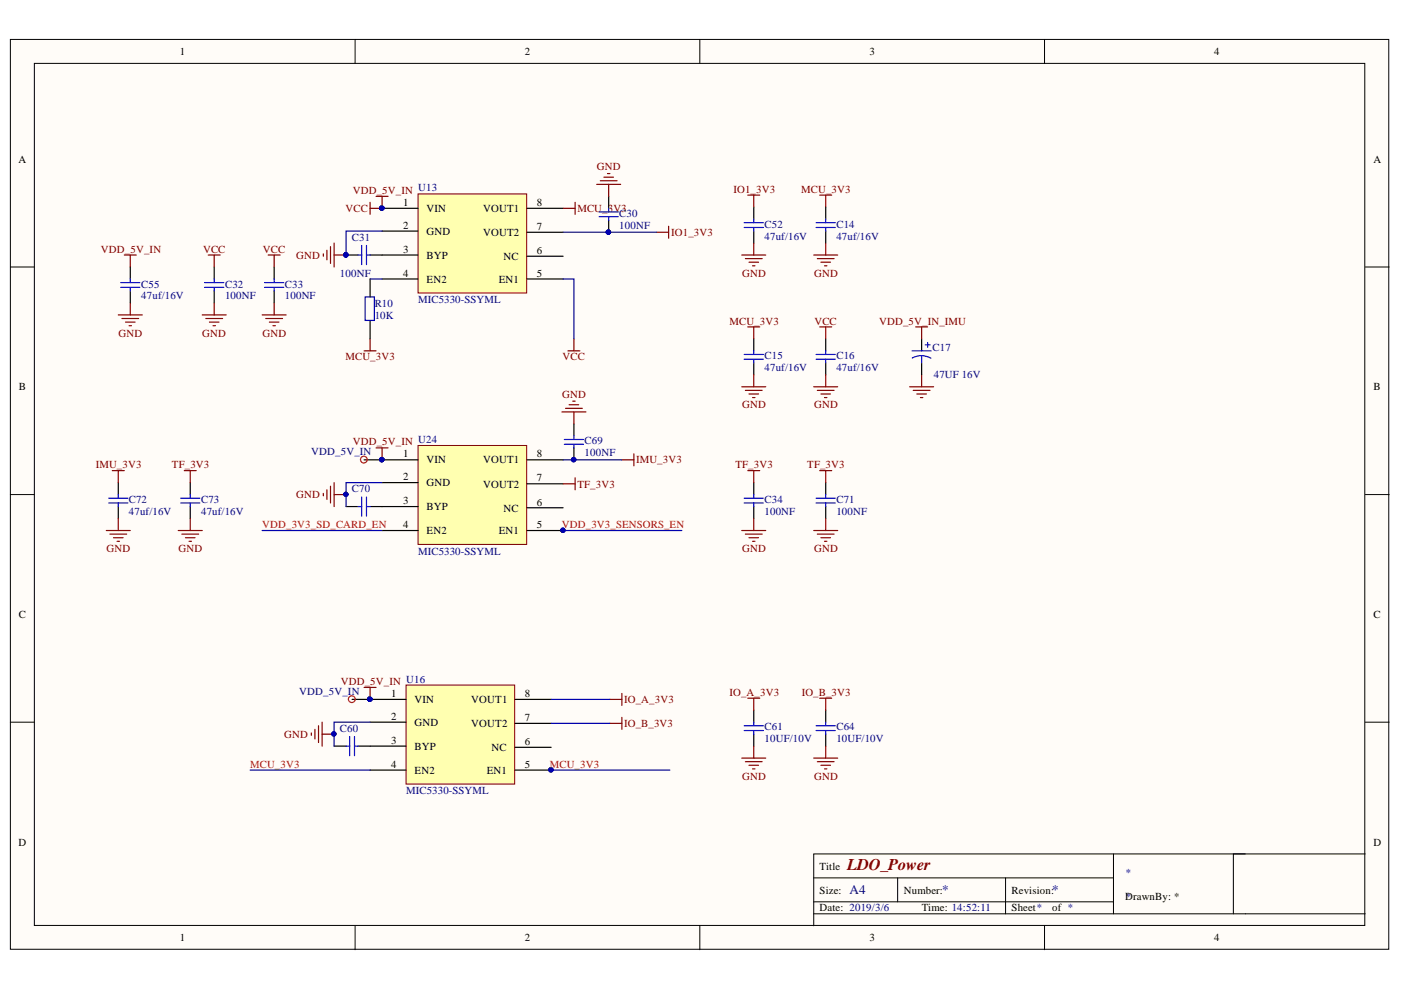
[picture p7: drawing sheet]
<svg xmlns="http://www.w3.org/2000/svg" width="297mm" height="210mm" viewBox="0 0 297 210" stroke-linecap="round" stroke-linejoin="round" font-family="sans-serif">
<defs><g id="words">
<text font-size="3.5" fill="#800000" x="179.6" y="184.4">LDO_Power</text>
<g font-size="2.8" fill="#000080">
<text x="180.1" y="189.6">A4</text>
<text x="199.8" y="189.6">*</text>
<text x="223.1" y="189.6">*</text>
</g>
<g font-size="2.3">
<text x="38.2" y="11.7">1</text>
<text x="111.3" y="11.7">2</text>
<text x="184.4" y="11.7">3</text>
<text x="257.5" y="11.7">4</text>
<text x="3.9" y="34.5">A</text>
<text x="291.2" y="34.5">A</text>
<text x="85.5" y="43.7">1</text>
<text x="90.4" y="45">VIN</text>
<text x="102.5" y="45">VOUT1</text>
<text x="113.8" y="43.7">8</text>
<text x="85.5" y="53.6">3</text>
<text x="85.5" y="48.5">2</text>
<text x="90.4" y="49.8">GND</text>
<text x="102.5" y="50.1">VOUT2</text>
<text x="113.8" y="48.8">7</text>
<text x="113.8" y="53.9">6</text>
<text x="85.5" y="58.7">4</text>
<text x="90.4" y="59.9">EN2</text>
<text x="90.4" y="54.9">BYP</text>
<text x="105.8" y="59.9">EN1</text>
<text x="106.8" y="55.1">NC</text>
<text x="113.8" y="58.7">5</text>
<text x="4" y="82.8">B</text>
<text x="291.2" y="82.8">B</text>
<text x="85.5" y="101.8">2</text>
<text x="85.5" y="97">1</text>
<text x="90.4" y="98.2">VIN</text>
<text x="102.5" y="98.2">VOUT1</text>
<text x="113.8" y="97">8</text>
<text x="85.5" y="106.9">3</text>
<text x="90.4" y="103.1">GND</text>
<text x="102.5" y="103.4">VOUT2</text>
<text x="113.8" y="102">7</text>
<text x="113.8" y="107.2">6</text>
<text x="85.5" y="112">4</text>
<text x="90.4" y="113.3">EN2</text>
<text x="90.4" y="108.2">BYP</text>
<text x="105.8" y="113.3">EN1</text>
<text x="106.8" y="108.5">NC</text>
<text x="113.8" y="112">5</text>
<text x="4" y="131">C</text>
<text x="291.2" y="131">C</text>
<text x="82.9" y="147.8">1</text>
<text x="87.9" y="149">VIN</text>
<text x="99.9" y="149">VOUT1</text>
<text x="111.3" y="147.8">8</text>
<text x="82.9" y="152.6">2</text>
<text x="87.9" y="153.9">GND</text>
<text x="99.9" y="154.1">VOUT2</text>
<text x="111.3" y="152.8">7</text>
<text x="82.9" y="157.7">3</text>
<text x="87.9" y="158.9">BYP</text>
<text x="104.2" y="159.2">NC</text>
<text x="111.3" y="157.9">6</text>
<text x="82.9" y="162.7">4</text>
<text x="87.9" y="164.1">EN2</text>
<text x="103.2" y="164.1">EN1</text>
<text x="111.3" y="162.7">5</text>
<text x="3.9" y="179.3">D</text>
<text x="291.2" y="179.3">D</text>
<text x="173.8" y="184.4">Title</text>
<text x="173.8" y="189.4">Size:</text>
<text x="191.6" y="189.4">Number:</text>
<text x="214.5" y="189.4">Revision:</text>
<text x="238.6" y="190.7">DrawnBy: *</text>
<text x="173.8" y="193.3">Date: 2019/3/6</text>
<text x="195.4" y="193.3">Time: 14:52:11</text>
<text x="214.5" y="193.3">Sheet*</text>
<text x="223.1" y="193.3">of *</text>
<text x="38.2" y="199.6">1</text>
<text x="111.3" y="199.6">2</text>
<text x="184.4" y="199.6">3</text>
<text x="257.5" y="199.6">4</text>
</g>
<g font-size="2.3" fill="#800000">
<text x="74.8" y="41.1">VDD_5V_IN U13</text>
<text x="126.6" y="36">GND</text>
<text x="155.5" y="40.8">IO1_3V3</text>
<text x="169.9" y="40.8">MCU_3V3</text>
<text x="73.3" y="45">VCC</text>
<text x="122.4" y="45">MCU_3V3</text>
<text x="21.4" y="53.6">VDD_5V_IN</text>
<text x="43.1" y="53.6">VCC</text>
<text x="55.8" y="53.6">VCC</text>
<text x="142.3" y="50.1">IO1_3V3</text>
<text x="62.8" y="54.9">GND</text>
<text x="157.4" y="58.7">GND</text>
<text x="172.6" y="58.7">GND</text>
<text x="25.1" y="71.4">GND</text>
<text x="42.9" y="71.4">GND</text>
<text x="55.7" y="71.4">GND</text>
<text x="154.7" y="68.8">MCU_3V3</text>
<text x="172.7" y="68.8">VCC</text>
<text x="186.4" y="68.8">VDD_5V_IN_IMU</text>
<text x="73.3" y="76.4">MCU_3V3</text>
<text x="119.3" y="76.4">VCC</text>
<text x="119.2" y="84.3">GND</text>
<text x="157.4" y="86.6">GND</text>
<text x="172.6" y="86.6">GND</text>
<text x="74.8" y="94.4">VDD_5V_IN U24</text>
<text x="20.3" y="99.3">IMU_3V3</text>
<text x="36.5" y="99.3">TF_3V3</text>
<text x="134.9" y="98.2">IMU_3V3</text>
<text x="155.9" y="99.3">TF_3V3</text>
<text x="171.2" y="99.3">TF_3V3</text>
<text x="62.8" y="105.7">GND</text>
<text x="122.4" y="103.4">TF_3V3</text>
<text x="22.6" y="117.1">GND</text>
<text x="37.8" y="117.1">GND</text>
<text x="157.4" y="117.1">GND</text>
<text x="172.6" y="117.1">GND</text>
<text x="72.3" y="145.2">VDD_5V_IN U16</text>
<text x="132.3" y="149">IO_A_3V3</text>
<text x="154.7" y="147.5">IO_A_3V3</text>
<text x="170" y="147.5">IO_B_3V3</text>
<text x="132.3" y="154.1">IO_B_3V3</text>
<text x="60.2" y="156.4">GND</text>
<text x="157.4" y="165.4">GND</text>
<text x="172.6" y="165.4">GND</text>
</g>
<g font-size="2.3" fill="#000080">
<text x="131.3" y="46">C30</text>
<text x="74.6" y="51.1">C31</text>
<text x="131.3" y="48.5">100NF</text>
<text x="162.1" y="48.3">C52</text>
<text x="162.1" y="50.8">47uf/16V</text>
<text x="177.3" y="48.3">C14</text>
<text x="177.3" y="50.8">47uf/16V</text>
<text x="72.1" y="58.7">100NF</text>
<text x="30" y="61">C55</text>
<text x="30" y="63.5">47uf/16V</text>
<text x="47.7" y="61">C32</text>
<text x="47.7" y="63.5">100NF</text>
<text x="60.4" y="61">C33</text>
<text x="60.4" y="63.5">100NF</text>
<text x="79.4" y="65">R10</text>
<text x="88.7" y="64.3">MIC5330-SSYML</text>
<text x="79.4" y="67.6">10K</text>
<text x="162.1" y="76.2">C15</text>
<text x="177.3" y="76.2">C16</text>
<text x="197.7" y="74.4">C17</text>
<text x="162.1" y="78.7">47uf/16V</text>
<text x="177.3" y="78.7">47uf/16V</text>
<text x="198" y="80.2">47UF 16V</text>
<text x="123.9" y="94.2">C69</text>
<text x="66" y="96.5">VDD_5V_IN</text>
<text x="123.9" y="96.7">100NF</text>
<text x="27.3" y="106.7">C72</text>
<text x="42.6" y="106.7">C73</text>
<text x="74.6" y="104.4">C70</text>
<text x="162.1" y="106.7">C34</text>
<text x="177.3" y="106.7">C71</text>
<text x="27.3" y="109.2">47uf/16V</text>
<text x="42.6" y="109.2">47uf/16V</text>
<text x="162.1" y="109.2">100NF</text>
<text x="177.3" y="109.2">100NF</text>
<text x="88.7" y="117.6">MIC5330-SSYML</text>
<text x="63.5" y="147.4">VDD_5V_IN</text>
<text x="72.1" y="155.1">C60</text>
<text x="162.1" y="154.9">C61</text>
<text x="177.3" y="154.9">C64</text>
<text x="162.1" y="157.4">10UF/10V</text>
<text x="177.3" y="157.4">10UF/10V</text>
<text x="86.1" y="168.4">MIC5330-SSYML</text>
<text x="238.6" y="185.6">*</text>
<text x="238.6" y="190.7">*</text>
</g>
<g font-size="2.3" fill="#f00">
<text x="55.6" y="112">VDD_3V3_SD_CARD_EN</text>
<text x="119.1" y="112">VDD_3V3_SENSORS_EN</text>
<text x="53" y="162.7">MCU_3V3</text>
<text x="116.6" y="162.7">MCU_3V3</text>
</g>
</g></defs>
<g fill="#fffcf8" stroke="#000" stroke-width=".21">
<path d="M2.2 8.4h292.2v192.9h-292.2z"/>
<path d="M7.3 13.4h282.1v182.8h-282.1z"/>
</g>
<g fill="none" stroke="#000" stroke-width=".21">
<path d="M75.3 8.4v5M148.4 8.4v5M221.5 8.4v5M2.2 56.6h5.1M289.5 56.6h5M2.2 104.9h5.1M289.5 104.9h5M2.2 153.1h5.1M289.5 153.1h5M75.3 196.3v5.1M148.4 196.3v5.1M172.5 186.1h63.6"/>
<path d="M172.5 193.8h117M172.5 191.2h63.6M190.3 186.1v5.1M213.2 186.1v7.7M221.5 196.3v5.1M236.1 181.1v12.7M264 181.1h-91.5v15.2M289.5 181.1h-28v12.7"/>
</g>
<path d="M88.6 41.1h23.1v21h-23.1z" fill="#ffffb0" stroke="#800000" stroke-width=".21"/>
<g fill="none" stroke="#000" stroke-width=".25">
<path d="M27.6 56.6v2.6M45.4 56.6v2.6M58.1 56.6v2.6M73.4 54.1h2.5M78.5 54.1h10.1M81 59.2h7.6M81 49h7.6M81 44.2h7.6M111.8 59.2h7.6M111.8 44.2h7.6M111.8 49.2h7.6M111.8 54.3h7.6"/>
<path d="M129.1 41.6v2.6M129.1 46.7v2.5M159.8 43.9v2.6M159.8 49v2.5M27.6 61.7v2.5M45.4 61.7v2.5M58.1 61.7v2.5M159.8 102.3v2.6M159.8 107.4v2.5"/>
</g>
<g fill="#000080" stroke="#000080" stroke-width=".21">
<circle cx="80.9" cy="44.1" r=".46"/>
<circle cx="73.3" cy="54" r=".46"/>
<circle cx="129" cy="49.2" r=".47"/>
</g>
<g fill="none" stroke="#00f" stroke-width=".25">
<path d="M25.6 59.9h4.1M27.6 59.2v.7M43.4 59.9h4M45.4 59.2v.7M56.1 59.9h4.1M58.1 59.2v.7M75.9 54.1h.8M76.7 52v4.1M77.7 52v4.1M77.7 54.1h.8M127 44.9h4.1M127 45.9h4.1"/>
<path d="M129.1 44.2v.7M129.1 45.9v.8M157.8 48.2h4M157.8 47.2h4M159.8 46.5v.7M159.8 48.2v.8M25.6 60.9h4.1M27.6 60.9v.8M43.4 60.9h4M45.4 60.9v.8M56.1 60.9h4.1M58.1 60.9v.8"/>
<path d="M157.8 105.6h4M157.8 106.6h4M159.8 104.9v.7M159.8 106.6v.8"/>
</g>
<g fill="none" stroke="#800000" stroke-width=".25">
<path d="M126.5 39.1h5.1M127.3 38.3h3.5M128 37.6h2.1M128.8 36.8h.5M129.1 39.1v2.5M26.4 54.1h2.5M27.6 54.1v2.5M44.1 54.1h2.6M45.4 54.1v2.5M56.9 54.1h2.5M58.1 54.1v2.5M68.5 53.8v.5"/>
<path d="M69.3 53.1v2M70.1 52.3v3.6M70.8 51.5v5.1M70.8 54.1h2.6M78.5 42.9v2.5M79.7 41.6h2.6M81 41.6v2.6h-2.5M139.2 49.2h2.6M141.8 48v2.5M157.3 54.1h5.1M158 54.8h3.6M158.5 41.4h2.6"/>
<path d="M158.8 55.6h2M159.6 56.4h.5M159.8 41.4v2.5M159.8 51.5v2.6M25.1 66.8h5.1M25.8 67.5h3.6M26.6 68.3h2M27.4 69.1h.5M27.6 64.2v2.6M42.9 66.8h5.1M43.6 67.5h3.6M44.4 68.3h2"/>
<path d="M45.2 69.1h.5M45.4 64.2v2.6M55.6 66.8h5.1M56.3 67.5h3.6M57.1 68.3h2M57.9 69.1h.5M58.1 64.2v2.6M120.4 74.4h2.6M121.7 71.8v2.6M158.5 99.8h2.6M159.8 99.8v2.5M157.3 112.5h5.1"/>
<path d="M158 113.2h3.6M158.8 114h2M159.6 114.8h.5M159.8 109.9v2.6"/>
</g>
<path d="M88.6 94.5h23.1v20.9h-23.1z" fill="#ffffb0" stroke="#800000" stroke-width=".21"/>
<g fill="none" stroke="#000" stroke-width=".25">
<path d="M78.5 59.2v3.8M175.1 43.9v2.6M175.1 49v2.5M78.5 68v3.8M159.8 71.8v2.6M159.8 76.9v2.6M175.1 71.8v2.6M175.1 76.9v2.6M195.4 71.8v2.6M195.4 76.9v2.6M77.2 97.5h11.4M111.8 97.5h7.6"/>
<path d="M121.7 89.9v2.5M121.7 95v2.5M25.1 102.3v2.6M25.1 107.4v2.5M40.3 102.3v2.6M40.3 107.4v2.5M73.4 107.4h2.5M78.5 107.4h10.1M81 112.5h7.6M81 102.3h7.6M111.8 112.5h7.6M111.8 102.6h7.6"/>
<path d="M111.8 107.7h7.6M175.1 102.3v2.6M175.1 107.4v2.5"/>
</g>
<g fill="#000080" stroke="#000080" stroke-width=".21">
<circle cx="80.9" cy="97.4" r=".46"/>
<circle cx="119.3" cy="112.4" r=".46"/>
<circle cx="121.6" cy="97.4" r=".46"/>
<circle cx="73.3" cy="104.8" r=".46"/>
<circle cx="73.3" cy="54" r=".46"/>
<circle cx="129" cy="49.2" r=".47"/>
</g>
<g fill="none" stroke="#00f" stroke-width=".25">
<path d="M173 48.2h4.1M173 47.2h4.1M175.1 46.5v.7M175.1 48.2v.8M157.8 76.2h4M157.8 75.2h4M159.8 74.4v.8M159.8 76.2v.7M173 76.2h4.1M173 75.2h4.1M175.1 74.4v.8M175.1 76.2v.7"/>
<path d="M193.4 74.4h4M195.4 75.4l.8 .1 1.2 .4M195.4 75.4l-.8 .1-1.2 .4M195.4 75.4v1.5M196.2 73.1h1M196.7 72.6v1M119.6 93.2h4.1M119.6 94.2h4.1M121.7 92.4v.8M121.7 94.2v.8M23 105.6h4.1M23 106.6h4.1"/>
<path d="M25.1 104.9v.7M25.1 106.6v.8M38.3 105.6h4.1M38.3 106.6h4.1M40.3 104.9v.7M40.3 106.6v.8M75.9 107.4h.8M76.7 105.4v4M77.7 105.4v4M77.7 107.4h.8M173 105.6h4.1M173 106.6h4.1"/>
<path d="M175.1 104.9v.7M175.1 106.6v.8"/>
</g>
<g fill="none" stroke="#800000" stroke-width=".25">
<path d="M119.4 44.2h2.5M121.9 42.9v2.5M172.5 54.1h5.1M173.3 54.8h3.5M173.8 41.4h2.5M174 55.6h2.1M174.8 56.4h.5M175.1 41.4v2.5M175.1 51.5v2.6M77.2 74.4h2.5M78.5 71.8v2.6M158.5 69.3h2.6"/>
<path d="M159.8 69.3v2.5M159.8 79.5v2.5M173.8 69.3h2.5M175.1 69.3v2.5M175.1 79.5v2.5M194.1 69.3h2.6M195.4 69.3v2.5M195.4 79.5v2.5M23.8 99.8h2.6M25.1 99.8v2.5M39.1 99.8h2.5M40.3 99.8v2.5"/>
<path d="M79.7 95h2.6M81 95v2.5M119.1 87.3h5.1M119.9 86.6h3.6M120.7 85.8h2M121.4 85.1h.5M121.7 87.3v2.6M131.8 97.5h2.6M134.4 96.2v2.6M157.3 82h5.1M158 82.8h3.6M158.8 83.5h2"/>
<path d="M159.6 84.3h.5M172.5 82h5.1M173.3 82.8h3.5M173.8 99.8h2.5M174 83.5h2.1M174.8 84.3h.5M175.1 99.8v2.5M192.9 82h5M193.6 82.8h3.6M194.4 83.5h2M195.1 84.3h.6M22.5 112.5h5.1"/>
<path d="M23.3 113.2h3.6M24.1 114h2M24.8 114.8h.5M25.1 109.9v2.6M37.8 112.5h5.1M38.6 113.2h3.5M39.3 114h2M40.1 114.8h.5M40.3 109.9v2.6M68.5 104.6v.5M69.3 103.8v2.1M70.1 103.1v3.5"/>
<path d="M70.8 102.3v5.1M70.8 104.9h2.6M119.4 102.6h2.5M121.9 101.3v2.5M172.5 112.5h5.1M173.3 113.2h3.5M174 114h2.1M174.8 114.8h.5M175.1 109.9v2.6"/>
</g>
<circle cx="77.1" cy="97.4" r=".71" fill="none" stroke="#f00" stroke-width=".25"/>
<path d="M77.4 63h2v4.9h-2z" fill="none" stroke="#0000bf" stroke-width=".25"/>
<path d="M78.5 59.2h2.5M81 49h-7.6v5.1M119.4 49.2h19.8M119.4 59.2h2.3v12.6M119.4 97.5h12.4M55.6 112.5h25.4M81 102.3h-7.6v5.1M119.1 112.5h25.5" fill="none" stroke="#000080" stroke-width=".25"/>
<path d="M86.1 145.2h23v21h-23z" fill="#ffffb0" stroke="#800000" stroke-width=".21"/>
<g fill="none" stroke="#000" stroke-width=".25">
<path d="M70.8 158.2h2.6M74.7 148.3h11.4M75.9 158.2h10.2M78.5 153.1h7.6M109.2 148.3h7.7M109.2 153.4h7.7M109.2 158.4h7.7M159.8 150.6v2.5M159.8 155.7v2.5M175.1 150.6v2.5M175.1 155.7v2.5M78.5 163.3h7.6"/>
<path d="M109.2 163.3h7.7"/>
</g>
<g fill="#000080" stroke="#000080" stroke-width=".21">
<circle cx="78.4" cy="148.2" r=".46"/>
<circle cx="116.8" cy="163.2" r=".46"/>
<circle cx="70.8" cy="155.6" r=".46"/>
</g>
<path d="M73.4 158.2h.7M74.1 156.2v4M75.2 156.2v4M75.2 158.2h.7M157.8 153.9h4M157.8 154.9h4M159.8 153.1v.8M159.8 154.9v.8M173 153.9h4.1M173 154.9h4.1M175.1 153.1v.8M175.1 154.9v.8" fill="none" stroke="#00f" stroke-width=".25"/>
<g fill="none" stroke="#800000" stroke-width=".25">
<path d="M66 155.4v.5M66.8 154.6v2.1M67.5 153.9v3.5M68.3 153.1v5.1M68.3 155.7h2.5M77.2 145.8h2.5M78.5 145.8v2.5M129.3 148.3h2.5M129.3 153.4h2.5M131.8 147v2.6M131.8 152.1v2.5M158.5 148h2.6"/>
<path d="M159.8 148v2.6M159.8 158.2v2.5M173.8 148h2.5M175.1 148v2.6M175.1 158.2v2.5M157.3 160.7h5.1M158 161.5h3.6M158.8 162.3h2M159.6 163h.5M172.5 160.7h5.1M173.3 161.5h3.5M174 162.3h2.1"/>
<path d="M174.8 163h.5"/>
</g>
<circle cx="74.6" cy="148.2" r=".72" fill="none" stroke="#f00" stroke-width=".25"/>
<path d="M78.5 153.1h-7.7v5.1M116.9 148.3h12.4M116.9 153.4h12.4M53 163.3h25.5M116.6 163.3h25.4" fill="none" stroke="#000080" stroke-width=".25"/>
<use href="#words"/>
</svg>
